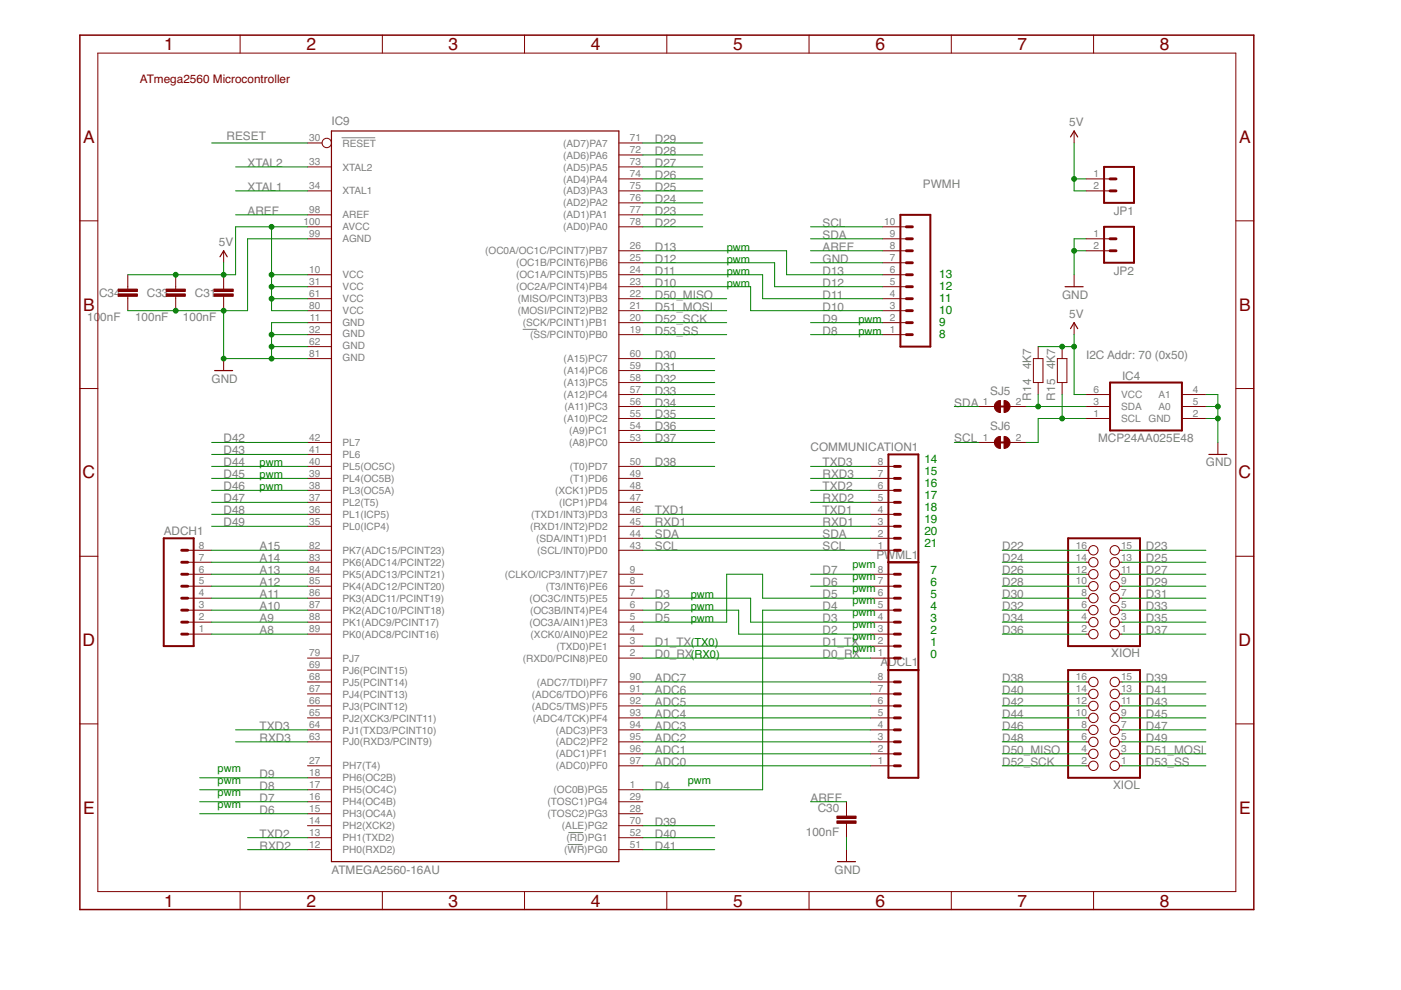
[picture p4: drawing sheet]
<svg xmlns="http://www.w3.org/2000/svg" width="297mm" height="210mm" viewBox="0 0 297 210" stroke-linecap="round" stroke-linejoin="round" font-family="sans-serif">
<defs><g id="words">
<g font-size="3.7" fill="#800000">
<text x="34.8" y="10.7">1</text>
<text x="65" y="10.7">2</text>
<text x="95.1" y="10.7">3</text>
<text x="125.3" y="10.7">4</text>
<text x="155.4" y="10.7">5</text>
<text x="185.6" y="10.7">6</text>
<text x="215.8" y="10.7">7</text>
<text x="245.9" y="10.7">8</text>
<text x="17.6" y="30.3">A</text>
<text x="262.7" y="30.3">A</text>
<text x="17.6" y="65.9">B</text>
<text x="262.7" y="65.9">B</text>
<text x="17.5" y="101.4">C</text>
<text x="262.6" y="101.4">C</text>
<text x="17.5" y="137">D</text>
<text x="262.6" y="137">D</text>
<text x="17.6" y="172.6">E</text>
<text x="262.7" y="172.6">E</text>
<text x="34.8" y="192.2">1</text>
<text x="65" y="192.2">2</text>
<text x="95.1" y="192.2">3</text>
<text x="125.3" y="192.2">4</text>
<text x="155.4" y="192.2">5</text>
<text x="185.6" y="192.2">6</text>
<text x="215.8" y="192.2">7</text>
<text x="245.9" y="192.2">8</text>
</g>
<text font-size="2.5" fill="#800000" x="29.6" y="17.6">ATmega2560 Microcontroller</text>
<g font-size="2.5" fill="#808080">
<text x="48" y="29.7">RESET</text>
<text x="70.3" y="26.5">IC9</text>
<text x="226.7" y="26.8">5V</text>
<text x="52.5" y="35.4">XTAL2</text>
<text x="138.8" y="35.4">D27</text>
<text x="138.8" y="32.9">D28</text>
<text x="138.8" y="30.3">D29</text>
<text x="52.5" y="40.5">XTAL1</text>
<text x="138.8" y="40.5">D25</text>
<text x="138.8" y="37.9">D26</text>
<text x="195.7" y="39.8">PWMH</text>
<text x="52.5" y="45.6">AREF</text>
<text x="138.8" y="45.6">D23</text>
<text x="138.8" y="43">D24</text>
<text x="236.1" y="45.6">JP1</text>
<text x="46.4" y="52.2">5V</text>
<text x="138.8" y="48.1">D22</text>
<text x="138.8" y="53.2">D13</text>
<text x="174.4" y="53.2">AREF</text>
<text x="174.4" y="50.6">SDA</text>
<text x="174.4" y="48.1">SCL</text>
<text x="138.8" y="58.3">D11</text>
<text x="138.8" y="55.7">D12</text>
<text x="174.4" y="55.7">GND</text>
<text x="174.4" y="58.3">D13</text>
<text x="236.1" y="58.3">JP2</text>
<text x="21" y="62.9">C34</text>
<text x="31.2" y="62.9">C33</text>
<text x="41.3" y="62.9">C31</text>
<text x="138.8" y="63.3">D50_MISO</text>
<text x="138.8" y="65.9">D51_MOSI</text>
<text x="138.8" y="60.8">D10</text>
<text x="174.4" y="63.3">D11</text>
<text x="174.4" y="65.9">D10</text>
<text x="174.4" y="60.8">D12</text>
<text x="225.2" y="63.3">GND</text>
<text x="18.5" y="68">10</text>
<text x="21.3" y="68">0nF</text>
<text x="28.6" y="68">100nF</text>
<text x="38.8" y="68">100nF</text>
<text x="138.8" y="68.4">D52_SCK</text>
<text x="138.8" y="70.9">D53_SS</text>
<text x="174.4" y="70.9">D8</text>
<text x="174.4" y="68.4">D9</text>
<text x="226.7" y="67.4">5V</text>
<text x="138.8" y="76">D30</text>
<text x="230.3" y="76">I2C Addr: 70 (0x50)</text>
<text x="44.9" y="81.1">GND</text>
<text x="138.8" y="83.6">D33</text>
<text x="138.8" y="81.1">D32</text>
<text x="138.8" y="78.6">D31</text>
<text x="210" y="83.6">SJ5</text>
<text x="218.6" y="78.3" transform="rotate(-90 218.6 78.3)">4K7</text>
<text x="223.7" y="78.3" transform="rotate(-90 223.7 78.3)">4K7</text>
<text x="237.9" y="80.6">IC4</text>
<text x="138.8" y="88.7">D35</text>
<text x="138.8" y="86.2">D34</text>
<text x="202.3" y="86.2">SDA</text>
<text x="218.6" y="84.9" transform="rotate(-90 218.6 84.9)">R14</text>
<text x="223.7" y="84.9" transform="rotate(-90 223.7 84.9)">R15</text>
<text x="47.4" y="93.8">D42</text>
<text x="138.8" y="93.8">D37</text>
<text x="138.8" y="91.3">D36</text>
<text x="171.9" y="95.6">COMMUNICATION1</text>
<text x="202.3" y="93.8">SCL</text>
<text x="210" y="91.3">SJ6</text>
<text x="232.8" y="93.8">MCP24AA025E48</text>
<text x="47.4" y="101.4">D45</text>
<text x="47.4" y="98.9">D44</text>
<text x="47.4" y="96.3">D43</text>
<text x="138.8" y="98.9">D38</text>
<text x="174.4" y="101.4">RXD3</text>
<text x="174.4" y="98.9">TXD3</text>
<text x="255.7" y="98.9">GND</text>
<text x="47.4" y="106.5">D47</text>
<text x="47.4" y="104">D46</text>
<text x="174.4" y="106.5">RXD2</text>
<text x="174.4" y="104">TXD2</text>
<text x="34.7" y="113.4">ADCH1</text>
<text x="47.4" y="111.6">D49</text>
<text x="47.4" y="109">D48</text>
<text x="138.8" y="111.6">RXD1</text>
<text x="138.8" y="109">TXD1</text>
<text x="174.4" y="111.6">RXD1</text>
<text x="174.4" y="109">TXD1</text>
<text x="55" y="119.2">A14</text>
<text x="55" y="116.7">A15</text>
<text x="138.8" y="114.1">SDA</text>
<text x="138.8" y="116.7">SCL</text>
<text x="174.4" y="114.1">SDA</text>
<text x="174.4" y="116.7">SCL</text>
<text x="185.8" y="118.4">PWML1</text>
<text x="212.5" y="116.7">D22</text>
<text x="212.5" y="119.2">D24</text>
<text x="243" y="116.7">D23</text>
<text x="243" y="119.2">D25</text>
<text x="55" y="124.3">A12</text>
<text x="55" y="121.7">A13</text>
<text x="174.4" y="121.7">D7</text>
<text x="174.4" y="124.3">D6</text>
<text x="212.5" y="121.7">D26</text>
<text x="212.5" y="124.3">D28</text>
<text x="243" y="121.7">D27</text>
<text x="243" y="124.3">D29</text>
<text x="55" y="131.9">A9</text>
<text x="55" y="129.4">A10</text>
<text x="55" y="126.8">A11</text>
<text x="138.8" y="131.9">D5</text>
<text x="138.8" y="126.8">D3</text>
<text x="138.8" y="129.4">D2</text>
<text x="174.4" y="126.8">D5</text>
<text x="174.4" y="129.4">D4</text>
<text x="174.4" y="131.9">D3</text>
<text x="212.5" y="131.9">D34</text>
<text x="212.5" y="129.4">D32</text>
<text x="212.5" y="126.8">D30</text>
<text x="243" y="131.9">D35</text>
<text x="243" y="129.4">D33</text>
<text x="243" y="126.8">D31</text>
<text x="55" y="134.4">A8</text>
<text x="138.8" y="137">D1_TX(TX0)</text>
<text x="174.4" y="134.4">D2</text>
<text x="174.4" y="137">D1_TX</text>
<text x="212.5" y="134.4">D36</text>
<text x="243" y="134.4">D37</text>
<text x="138.8" y="139.5">D0_RX(RX0)</text>
<text x="174.4" y="139.5">D0_RX</text>
<text x="186.7" y="141.3">ADCL1</text>
<text x="235.6" y="139.4">XIOH</text>
<text x="138.8" y="149.7">ADC5</text>
<text x="138.8" y="147.1">ADC6</text>
<text x="138.8" y="144.6">ADC7</text>
<text x="212.5" y="147.1">D40</text>
<text x="212.5" y="144.6">D38</text>
<text x="212.5" y="149.7">D42</text>
<text x="243" y="147.1">D41</text>
<text x="243" y="144.6">D39</text>
<text x="243" y="149.7">D43</text>
<text x="55" y="154.8">TXD3</text>
<text x="138.8" y="154.8">ADC3</text>
<text x="138.8" y="152.2">ADC4</text>
<text x="212.5" y="154.8">D46</text>
<text x="212.5" y="152.2">D44</text>
<text x="243" y="154.8">D47</text>
<text x="243" y="152.2">D45</text>
<text x="55" y="157.3">RXD3</text>
<text x="138.8" y="157.3">ADC2</text>
<text x="138.8" y="159.8">ADC1</text>
<text x="212.5" y="159.8">D50_MISO</text>
<text x="212.5" y="157.3">D48</text>
<text x="243" y="159.8">D51_MOSI</text>
<text x="243" y="157.3">D49</text>
<text x="55" y="167.5">D8</text>
<text x="55" y="164.9">D9</text>
<text x="138.8" y="167.5">D4</text>
<text x="138.8" y="162.4">ADC0</text>
<text x="212.5" y="162.4">D52_SCK</text>
<text x="236" y="167.3">XIOL</text>
<text x="243" y="162.4">D53_SS</text>
<text x="55" y="170">D7</text>
<text x="55" y="172.5">D6</text>
<text x="171.9" y="170">AREF</text>
<text x="173.4" y="172.2">C30</text>
<text x="55" y="177.6">TXD2</text>
<text x="138.8" y="177.6">D40</text>
<text x="138.8" y="175.1">D39</text>
<text x="170.9" y="177.2">100nF</text>
<text x="55" y="180.2">RXD2</text>
<text x="70.3" y="185.2">ATMEGA2560-16AU</text>
<text x="138.8" y="180.2">D41</text>
<text x="176.9" y="185.2">GND</text>
</g>
<g font-size="2.5" fill="#008000">
<text x="199.2" y="58.9">13</text>
<text x="199.2" y="64">11</text>
<text x="199.2" y="61.4">12</text>
<text x="199.2" y="71.6">8</text>
<text x="199.2" y="69">9</text>
<text x="199.2" y="66.5">10</text>
<text x="196" y="100.8">15</text>
<text x="196" y="98.3">14</text>
<text x="196" y="103.3">16</text>
<text x="196" y="105.9">17</text>
<text x="196" y="108.4">18</text>
<text x="196" y="110.9">19</text>
<text x="196" y="113.5">20</text>
<text x="196" y="116">21</text>
<text x="197.3" y="124.3">6</text>
<text x="197.3" y="121.7">7</text>
<text x="197.3" y="131.9">3</text>
<text x="197.3" y="129.4">4</text>
<text x="197.3" y="126.8">5</text>
<text x="197.3" y="137">1</text>
<text x="197.3" y="134.4">2</text>
<text x="197.3" y="139.5">0</text>
</g>
<g font-size="2.3" fill="#008000">
<text x="154.1" y="53.2">pwm</text>
<text x="154.1" y="55.7">pwm</text>
<text x="154.1" y="58.3">pwm</text>
<text x="154.1" y="60.8">pwm</text>
<text x="182" y="68.4">pwm</text>
<text x="182" y="70.9">pwm</text>
<text x="55" y="98.9">pwm</text>
<text x="55" y="101.4">pwm</text>
<text x="55" y="104">pwm</text>
<text x="180.7" y="120.5">pwm</text>
<text x="180.7" y="123">pwm</text>
<text x="180.7" y="125.6">pwm</text>
<text x="146.5" y="126.8">pwm</text>
<text x="146.5" y="129.4">pwm</text>
<text x="146.5" y="131.9">pwm</text>
<text x="180.7" y="128.1">pwm</text>
<text x="180.7" y="130.6">pwm</text>
<text x="180.7" y="133.2">pwm</text>
<text x="180.7" y="135.7">pwm</text>
<text x="180.7" y="138.3">pwm</text>
<text x="46.1" y="163.6">pwm</text>
<text x="46.1" y="166.2">pwm</text>
<text x="145.8" y="166.2">pwm</text>
<text x="46.1" y="168.7">pwm</text>
<text x="46.1" y="171.3">pwm</text>
</g>
<g font-size="2.1" fill="#808080">
<text x="65.6" y="30">30</text>
<text x="133.6" y="30">71</text>
<text x="65.6" y="35">33</text>
<text x="72.6" y="31.1">RESET</text>
<text x="119.4" y="33.6">(AD6)PA6</text>
<text x="119.4" y="31.1">(AD7)PA7</text>
<text x="133.6" y="35">73</text>
<text x="133.6" y="32.5">72</text>
<text x="65.6" y="40.1">34</text>
<text x="72.6" y="41.2">XTAL1</text>
<text x="72.6" y="36.2">XTAL2</text>
<text x="119.4" y="41.2">(AD3)PA3</text>
<text x="119.4" y="38.7">(AD4)PA4</text>
<text x="119.4" y="36.2">(AD5)PA5</text>
<text x="133.6" y="40.1">75</text>
<text x="133.6" y="37.6">74</text>
<text x="231.8" y="37.6">1</text>
<text x="231.8" y="40.1">2</text>
<text x="64.4" y="47.7">100</text>
<text x="65.6" y="45.2">98</text>
<text x="72.6" y="46.3">AREF</text>
<text x="119.4" y="46.3">(AD1)PA1</text>
<text x="119.4" y="43.8">(AD2)PA2</text>
<text x="133.6" y="47.7">78</text>
<text x="133.6" y="45.2">77</text>
<text x="133.6" y="42.7">76</text>
<text x="187.5" y="47.7">10</text>
<text x="65.6" y="50.3">99</text>
<text x="72.6" y="51.4">AGND</text>
<text x="72.6" y="48.9">AVCC</text>
<text x="102.9" y="53.9">(OC0A/OC1C/PCINT7)PB7</text>
<text x="119.4" y="48.9">(AD0)PA0</text>
<text x="133.6" y="52.8">26</text>
<text x="188.7" y="52.8">8</text>
<text x="188.7" y="50.3">9</text>
<text x="231.8" y="50.3">1</text>
<text x="231.8" y="52.8">2</text>
<text x="65.6" y="57.9">10</text>
<text x="72.6" y="59">VCC</text>
<text x="109.4" y="59">(OC1A/PCINT5)PB5</text>
<text x="109.4" y="56.5">(OC1B/PCINT6)PB6</text>
<text x="133.6" y="57.9">24</text>
<text x="133.6" y="55.4">25</text>
<text x="188.7" y="57.9">6</text>
<text x="188.7" y="55.4">7</text>
<text x="65.6" y="60.4">31</text>
<text x="65.6" y="63">61</text>
<text x="65.6" y="65.5">80</text>
<text x="72.6" y="64.1">VCC</text>
<text x="72.6" y="61.6">VCC</text>
<text x="109.4" y="61.6">(OC2A/PCINT4)PB4</text>
<text x="109.8" y="64.1">(MISO/PCINT3)PB3</text>
<text x="133.6" y="63">22</text>
<text x="133.6" y="65.5">21</text>
<text x="133.6" y="60.4">23</text>
<text x="188.7" y="65.5">3</text>
<text x="188.7" y="63">4</text>
<text x="188.7" y="60.4">5</text>
<text x="65.6" y="70.6">32</text>
<text x="65.7" y="68.1">11</text>
<text x="72.6" y="69.2">GND</text>
<text x="72.6" y="71.4">GND</text>
<text x="72.6" y="66.7">VCC</text>
<text x="109.8" y="66.6">(MOSI/PCINT2)PB2</text>
<text x="110.8" y="69.2">(SCK/PCINT1)PB1</text>
<text x="112.4" y="71.7">(SS/PCINT0)PB0</text>
<text x="133.6" y="68.1">20</text>
<text x="133.6" y="70.6">19</text>
<text x="188.7" y="70.6">1</text>
<text x="188.7" y="68.1">2</text>
<text x="65.6" y="73.1">62</text>
<text x="65.6" y="75.7">81</text>
<text x="72.6" y="74">GND</text>
<text x="72.6" y="76.5">GND</text>
<text x="119.5" y="76.8">(A15)PC7</text>
<text x="133.6" y="75.7">60</text>
<text x="119.5" y="81.9">(A13)PC5</text>
<text x="119.5" y="79.3">(A14)PC6</text>
<text x="133.6" y="83.3">57</text>
<text x="133.6" y="80.8">58</text>
<text x="133.6" y="78.2">59</text>
<text x="231.8" y="83.3">6</text>
<text x="252.9" y="83.3">4</text>
<text x="119.5" y="89.5">(A10)PC2</text>
<text x="119.5" y="84.4">(A12)PC4</text>
<text x="119.7" y="86.9">(A11)PC3</text>
<text x="133.6" y="88.4">55</text>
<text x="133.6" y="85.8">56</text>
<text x="208.4" y="85.8">1</text>
<text x="215.4" y="85.8">2</text>
<text x="231.8" y="88.4">1</text>
<text x="231.8" y="85.8">3</text>
<text x="237.7" y="84.4">VCC</text>
<text x="237.7" y="89.5">SCL</text>
<text x="237.7" y="86.9">SDA</text>
<text x="243.5" y="89.5">GND</text>
<text x="245.6" y="86.9">A0</text>
<text x="245.6" y="84.4">A1</text>
<text x="252.9" y="88.4">2</text>
<text x="252.9" y="85.8">5</text>
<text x="65.6" y="96">41</text>
<text x="65.6" y="93.5">42</text>
<text x="72.6" y="94.6">PL7</text>
<text x="120.7" y="94.6">(A8)PC0</text>
<text x="120.7" y="92">(A9)PC1</text>
<text x="133.6" y="93.5">53</text>
<text x="133.6" y="90.9">54</text>
<text x="208.4" y="93.5">1</text>
<text x="215.4" y="93.5">2</text>
<text x="65.6" y="101.1">39</text>
<text x="65.6" y="98.5">40</text>
<text x="72.6" y="99.6">PL5(OC5C)</text>
<text x="72.6" y="97.1">PL6</text>
<text x="120.8" y="99.6">(T0)PD7</text>
<text x="133.6" y="98.5">50</text>
<text x="133.6" y="101.1">49</text>
<text x="186.1" y="101.1">7</text>
<text x="186.1" y="98.5">8</text>
<text x="65.6" y="106.1">37</text>
<text x="65.6" y="103.6">38</text>
<text x="72.6" y="107.3">PL2(T5)</text>
<text x="72.6" y="104.7">PL3(OC5A)</text>
<text x="72.6" y="102.2">PL4(OC5B)</text>
<text x="117.7" y="104.7">(XCK1)PD5</text>
<text x="118.6" y="107.3">(ICP1)PD4</text>
<text x="120.8" y="102.2">(T1)PD6</text>
<text x="133.6" y="106.1">47</text>
<text x="133.6" y="103.6">48</text>
<text x="186.1" y="106.1">5</text>
<text x="186.1" y="103.6">6</text>
<text x="65.6" y="111.2">35</text>
<text x="65.6" y="108.7">36</text>
<text x="72.6" y="112.3">PL0(ICP4)</text>
<text x="72.6" y="109.8">PL1(ICP5)</text>
<text x="112.4" y="112.3">(RXD1/INT2)PD2</text>
<text x="112.6" y="109.8">(TXD1/INT3)PD3</text>
<text x="133.6" y="111.2">45</text>
<text x="133.6" y="113.8">44</text>
<text x="133.6" y="108.7">46</text>
<text x="186.1" y="113.8">2</text>
<text x="186.1" y="111.2">3</text>
<text x="186.1" y="108.7">4</text>
<text x="42.1" y="118.8">7</text>
<text x="42.1" y="116.3">8</text>
<text x="65.6" y="118.8">83</text>
<text x="65.6" y="116.3">82</text>
<text x="72.6" y="120">PK6(ADC14/PCINT22)</text>
<text x="72.6" y="117.4">PK7(ADC15/PCINT23)</text>
<text x="113.7" y="114.9">(SDA/INT1)PD1</text>
<text x="113.9" y="117.4">(SCL/INT0)PD0</text>
<text x="133.6" y="116.3">43</text>
<text x="186.1" y="116.3">1</text>
<text x="228.1" y="118.8">14</text>
<text x="228.1" y="116.3">16</text>
<text x="237.7" y="118.8">13</text>
<text x="237.7" y="116.3">15</text>
<text x="42.1" y="123.9">5</text>
<text x="42.1" y="121.4">6</text>
<text x="65.6" y="123.9">85</text>
<text x="65.6" y="121.4">84</text>
<text x="72.6" y="125">PK4(ADC12/PCINT20)</text>
<text x="72.6" y="122.5">PK5(ADC13/PCINT21)</text>
<text x="107" y="122.5">(CLKO/ICP3/INT7)PE7</text>
<text x="115.7" y="125">(T3/INT6)PE6</text>
<text x="133.6" y="121.4">9</text>
<text x="133.6" y="123.9">8</text>
<text x="186.1" y="123.9">7</text>
<text x="186.1" y="121.4">8</text>
<text x="228.1" y="123.9">10</text>
<text x="228.1" y="121.4">12</text>
<text x="237.7" y="123.9">9</text>
<text x="237.7" y="121.4">11</text>
<text x="42.1" y="131.5">2</text>
<text x="42.1" y="129">3</text>
<text x="42.1" y="126.5">4</text>
<text x="65.6" y="131.5">88</text>
<text x="65.6" y="129">87</text>
<text x="65.6" y="126.5">86</text>
<text x="72.6" y="130.1">PK2(ADC10/PCINT18)</text>
<text x="72.6" y="127.6">PK3(ADC11/PCINT19)</text>
<text x="112.2" y="127.6">(OC3C/INT5)PE5</text>
<text x="112.4" y="130.1">(OC3B/INT4)PE4</text>
<text x="133.6" y="131.5">5</text>
<text x="133.6" y="129">6</text>
<text x="133.6" y="126.5">7</text>
<text x="186.1" y="131.5">4</text>
<text x="186.1" y="129">5</text>
<text x="186.1" y="126.5">6</text>
<text x="229.3" y="131.5">4</text>
<text x="229.3" y="129">6</text>
<text x="229.3" y="126.5">8</text>
<text x="237.7" y="131.5">3</text>
<text x="237.7" y="129">5</text>
<text x="237.7" y="126.5">7</text>
<text x="42.1" y="134.1">1</text>
<text x="65.6" y="134.1">89</text>
<text x="72.6" y="135.2">PK0(ADC8/PCINT16)</text>
<text x="72.6" y="132.7">PK1(ADC9/PCINT17)</text>
<text x="112.2" y="132.7">(OC3A/AIN1)PE3</text>
<text x="112.5" y="135.2">(XCK0/AIN0)PE2</text>
<text x="118" y="137.7">(TXD0)PE1</text>
<text x="133.6" y="136.6">3</text>
<text x="133.6" y="134.1">4</text>
<text x="186.1" y="136.6">2</text>
<text x="186.1" y="134.1">3</text>
<text x="229.3" y="134.1">2</text>
<text x="237.7" y="134.1">1</text>
<text x="65.6" y="141.7">69</text>
<text x="65.6" y="139.2">79</text>
<text x="72.6" y="142.8">PJ6(PCINT15)</text>
<text x="72.6" y="140.3">PJ7</text>
<text x="110.8" y="140.3">(RXD0/PCIN8)PE0</text>
<text x="133.6" y="139.2">2</text>
<text x="186.1" y="139.2">1</text>
<text x="65.6" y="149.3">66</text>
<text x="65.6" y="146.8">67</text>
<text x="65.6" y="144.2">68</text>
<text x="72.6" y="147.9">PJ4(PCINT13)</text>
<text x="72.6" y="145.4">PJ5(PCINT14)</text>
<text x="112.7" y="147.9">(ADC6/TDO)PF6</text>
<text x="113.8" y="145.4">(ADC7/TDI)PF7</text>
<text x="133.6" y="149.3">92</text>
<text x="133.6" y="146.8">91</text>
<text x="133.6" y="144.2">90</text>
<text x="186.1" y="149.3">6</text>
<text x="186.1" y="146.8">7</text>
<text x="186.1" y="144.2">8</text>
<text x="228.1" y="149.3">12</text>
<text x="228.1" y="146.8">14</text>
<text x="228.1" y="144.2">16</text>
<text x="237.7" y="149.3">11</text>
<text x="237.7" y="146.8">13</text>
<text x="237.7" y="144.2">15</text>
<text x="65.6" y="154.4">64</text>
<text x="65.6" y="151.9">65</text>
<text x="72.6" y="155.5">PJ1(TXD3/PCINT10)</text>
<text x="72.6" y="153">PJ2(XCK3/PCINT11)</text>
<text x="72.6" y="150.4">PJ3(PCINT12)</text>
<text x="112.7" y="150.4">(ADC5/TMS)PF5</text>
<text x="113" y="153">(ADC4/TCK)PF4</text>
<text x="117.8" y="155.5">(ADC3)PF3</text>
<text x="133.6" y="154.4">94</text>
<text x="133.6" y="151.9">93</text>
<text x="186.1" y="154.4">4</text>
<text x="186.1" y="151.9">5</text>
<text x="228.1" y="151.9">10</text>
<text x="229.3" y="154.4">8</text>
<text x="237.7" y="154.4">7</text>
<text x="237.7" y="151.9">9</text>
<text x="65.6" y="156.9">63</text>
<text x="72.6" y="158.1">PJ0(RXD3/PCINT9)</text>
<text x="117.8" y="160.6">(ADC1)PF1</text>
<text x="117.8" y="158.1">(ADC2)PF2</text>
<text x="133.6" y="159.5">96</text>
<text x="133.6" y="156.9">95</text>
<text x="186.1" y="159.5">2</text>
<text x="186.1" y="156.9">3</text>
<text x="229.3" y="159.5">4</text>
<text x="229.3" y="156.9">6</text>
<text x="237.7" y="159.5">3</text>
<text x="237.7" y="156.9">5</text>
<text x="65.6" y="167.1">17</text>
<text x="65.6" y="164.6">18</text>
<text x="65.6" y="162">27</text>
<text x="72.6" y="165.7">PH6(OC2B)</text>
<text x="72.6" y="163.1">PH7(T4)</text>
<text x="117.8" y="163.1">(ADC0)PF0</text>
<text x="133.6" y="162">97</text>
<text x="133.6" y="167.1">1</text>
<text x="186.1" y="162">1</text>
<text x="229.3" y="162">2</text>
<text x="237.7" y="162">1</text>
<text x="65.6" y="172.2">15</text>
<text x="65.6" y="169.6">16</text>
<text x="72.6" y="173.3">PH3(OC4A)</text>
<text x="72.6" y="170.8">PH4(OC4B)</text>
<text x="72.6" y="168.2">PH5(OC4C)</text>
<text x="116.1" y="170.8">(TOSC1)PG4</text>
<text x="116.1" y="173.3">(TOSC2)PG3</text>
<text x="117.4" y="168.2">(OC0B)PG5</text>
<text x="133.6" y="169.6">29</text>
<text x="133.6" y="172.2">28</text>
<text x="65.6" y="179.8">12</text>
<text x="65.6" y="177.3">13</text>
<text x="65.6" y="174.7">14</text>
<text x="72.6" y="178.4">PH1(TXD2)</text>
<text x="72.6" y="175.8">PH2(XCK2)</text>
<text x="119.1" y="175.8">(ALE)PG2</text>
<text x="120.1" y="178.4">(RD)PG1</text>
<text x="133.6" y="174.7">70</text>
<text x="133.6" y="177.3">52</text>
<text x="133.6" y="179.8">51</text>
<text x="72.6" y="180.9">PH0(RXD2)</text>
<text x="119.6" y="180.9">(WR)PG0</text>
</g>
</g></defs>
<path d="M72.5 29.2h7M110.9 69.8h2.8M120.4 179h3M120.6 176.5h3" fill="none" stroke="#808080" stroke-width=".21"/>
<path d="M16.9 7.5h248.9v185.3h-248.9z" fill="none" stroke="#800000" stroke-width=".32"/>
<g fill="none" stroke="#800000" stroke-width=".21">
<path d="M20.7 11.3h241.3v177.7h-241.3zM50.9 7.5v3.8M81.1 7.5v3.8M111.2 7.5v3.8M141.4 7.5v3.8M171.5 7.5v3.8M201.7 7.5v3.8M231.9 7.5v3.8M65.2 35.4h5.1M65.2 30.3h3.1M131.2 37.9h5.1M131.2 35.4h5.1"/>
<path d="M131.2 32.9h5.1M131.2 30.3h5.1M227.7 27.8v2.5M230.3 37.9h5.1M16.9 46.8h3.8M27.1 58.3v3M37.3 58.3v3M47.4 53.2v2.5M47.4 58.3v3M65.2 58.3h5.1M65.2 50.6h5.1M65.2 48.1h5.1"/>
<path d="M65.2 45.6h5.1M65.2 40.5h5.1M131.2 58.3h5.1M131.2 55.7h5.1M131.2 53.2h5.1M131.2 48.1h5.1M131.2 45.6h5.1M131.2 43h5.1M131.2 40.5h5.1M187.1 58.3h5.1M187.1 55.7h5.1M187.1 53.2h5.1"/>
<path d="M187.1 50.6h5.1M187.1 48.1h5.1M227.7 58.3v2.5M230.3 53.2h5.1M230.3 50.6h5.1M230.3 40.5h5.1M262 46.8h3.8M27.1 62.8v3.1M37.3 62.8v3.1M47.4 62.8v3.1M47.4 76v2.6M65.2 71h5.1"/>
<path d="M65.2 68.4h5.1M65.2 65.9h5.1M65.2 63.3h5.1M65.2 60.8h5.1M65.2 76h5.1M65.2 73.5h5.1M131.2 71h5.1M131.2 68.4h5.1M131.2 65.9h5.1M131.2 63.3h5.1M131.2 60.8h5.1M131.2 78.6h5.1"/>
<path d="M131.2 76h5.1M187.1 71h5.1M187.1 68.4h5.1M187.1 65.9h5.1M187.1 63.3h5.1M187.1 60.8h5.1M219.1 76h2v5.1h-2zM220.1 73.5v2.5M224.2 76h2v5.1h-2zM225.2 73.5v2.5M227.7 68.4v2.6M16.9 82.4h3.8"/>
<path d="M65.2 93.8h5.1M65.2 98.9h5.1M65.2 96.4h5.1M131.2 93.8h5.1M131.2 91.3h5.1M131.2 88.7h5.1M131.2 86.2h5.1M131.2 83.7h5.1M131.2 81.1h5.1M131.2 98.9h5.1M184.6 98.9h5M207.4 93.8h3.4"/>
<path d="M207.4 86.2h3.4M214.1 93.8h3.5M214.1 86.2h3.5M220.1 81.1v2.6M225.2 81.1v2.6M230.3 88.7h5.1M230.3 86.2h5.1M230.3 83.7h5.1M250.6 88.7h5.1M250.6 86.2h5.1M250.6 83.7h5.1M258.2 93.8v2.6"/>
<path d="M262 82.4h3.8M16.9 117.9h3.8M39.8 116.7h5.1M39.8 119.2h5.1M65.2 106.5h5.1M65.2 111.6h5.1M65.2 116.7h5.1M65.2 101.4h5.1M65.2 109.1h5.1M65.2 104h5.1M65.2 119.2h5.1M131.2 106.5h5.1"/>
<path d="M131.2 111.6h5.1M131.2 116.7h5.1M131.2 114.1h5.1M131.2 101.4h5.1M131.2 109.1h5.1M131.2 104h5.1M184.6 106.5h5M184.6 111.6h5M184.6 116.7h5M184.6 114.1h5M184.6 101.4h5M184.6 109.1h5"/>
<path d="M184.6 104h5M230.3 116.7h.5M230.3 119.2h.5M237.3 116.7h.6M237.3 119.2h.6M262 117.9h3.8M39.8 121.8h5.1M39.8 131.9h5.1M39.8 129.4h5.1M39.8 126.8h5.1M39.8 124.3h5.1M39.8 134.5h5.1"/>
<path d="M65.2 121.8h5.1M65.2 131.9h5.1M65.2 129.4h5.1M65.2 126.8h5.1M65.2 139.5h5.1M65.2 124.3h5.1M65.2 134.5h5.1M131.2 121.8h5.1M131.2 131.9h5.1M131.2 129.4h5.1M131.2 126.8h5.1M131.2 139.5h5.1"/>
<path d="M131.2 124.3h5.1M131.2 137h5.1M131.2 134.5h5.1M184.6 121.8h5M184.6 131.9h5M184.6 129.4h5M184.6 126.8h5M184.6 139.5h5M184.6 124.3h5M184.6 137h5M184.6 134.5h5M230.3 121.8h.5"/>
<path d="M230.3 131.9h.5M230.3 129.4h.5M230.3 126.8h.5M230.3 124.3h.5M230.3 134.5h.5M237.3 121.8h.6M237.3 131.9h.6M237.3 129.4h.6M237.3 126.8h.6M237.3 124.3h.6M237.3 134.5h.6M16.9 153.5h3.8"/>
<path d="M65.2 157.3h5.1M65.2 154.7h5.1M65.2 152.2h5.1M65.2 149.7h5.1M65.2 147.1h5.1M65.2 144.6h5.1M65.2 142.1h5.1M131.2 159.8h5.1M131.2 157.3h5.1M131.2 154.7h5.1M131.2 152.2h5.1M131.2 149.7h5.1"/>
<path d="M131.2 147.1h5.1M131.2 144.6h5.1M184.6 159.8h5M184.6 157.3h5M184.6 154.7h5M184.6 152.2h5M184.6 149.7h5M184.6 147.1h5M184.6 144.6h5M230.3 159.8h.5M230.3 157.3h.5M230.3 154.7h.5"/>
<path d="M230.3 152.2h.5M230.3 149.7h.5M230.3 147.1h.5M230.3 144.6h.5M237.3 159.8h.6M237.3 157.3h.6M237.3 154.7h.6M237.3 152.2h.6M237.3 149.7h.6M237.3 147.1h.6M237.3 144.6h.6M262 153.5h3.8"/>
<path d="M65.2 162.4h5.1M65.2 175.1h5.1M65.2 167.4h5.1M65.2 177.6h5.1M65.2 170h5.1M65.2 172.5h5.1M65.2 164.9h5.1M131.2 162.4h5.1M131.2 175.1h5.1M131.2 167.4h5.1M131.2 177.6h5.1M131.2 170h5.1"/>
<path d="M131.2 172.5h5.1M179.5 170v3M179.5 174.6v3M184.6 162.4h5M230.3 162.4h.5M237.3 162.4h.6M50.9 189v3.8M65.2 180.1h5.1M81.1 189v3.8M111.2 189v3.8M131.2 180.1h5.1M141.4 189v3.8"/>
<path d="M171.5 189v3.8M179.5 180.1v2.6M201.7 189v3.8M231.9 189v3.8"/>
<circle cx="69.3" cy="30.3" r=".99"/>
<circle cx="231.8" cy="119.2" r=".99"/>
<circle cx="231.8" cy="116.7" r=".99"/>
<circle cx="236.3" cy="119.2" r=".99"/>
<circle cx="236.3" cy="116.7" r=".99"/>
<circle cx="231.8" cy="126.8" r=".99"/>
<circle cx="231.8" cy="124.3" r=".99"/>
<circle cx="231.8" cy="121.8" r=".99"/>
<circle cx="231.8" cy="134.5" r=".99"/>
<circle cx="231.8" cy="131.9" r=".99"/>
<circle cx="231.8" cy="129.4" r=".99"/>
<circle cx="236.3" cy="124.3" r=".99"/>
<circle cx="236.3" cy="121.8" r=".99"/>
<circle cx="236.3" cy="134.5" r=".99"/>
<circle cx="236.3" cy="131.9" r=".99"/>
<circle cx="236.3" cy="129.4" r=".99"/>
<circle cx="236.3" cy="126.8" r=".99"/>
<circle cx="231.8" cy="159.8" r=".99"/>
<circle cx="231.8" cy="157.3" r=".99"/>
<circle cx="231.8" cy="154.7" r=".99"/>
<circle cx="231.8" cy="144.6" r=".99"/>
<circle cx="231.8" cy="152.2" r=".99"/>
<circle cx="231.8" cy="149.7" r=".99"/>
<circle cx="231.8" cy="147.1" r=".99"/>
<circle cx="236.3" cy="159.8" r=".99"/>
<circle cx="236.3" cy="152.2" r=".99"/>
<circle cx="236.3" cy="154.7" r=".99"/>
<circle cx="236.3" cy="149.7" r=".99"/>
<circle cx="236.3" cy="147.1" r=".99"/>
<circle cx="236.3" cy="144.6" r=".99"/>
<circle cx="236.3" cy="157.3" r=".99"/>
<circle cx="231.8" cy="162.4" r=".99"/>
<circle cx="236.3" cy="162.4" r=".99"/>
</g>
<path d="M70.3 27.8h60.9v154.9h-60.9zM227 29l.7-1.2 .8 1.2M46.7 54.4l.7-1.2 .8 1.2M45.5 78.6h3.8M225.8 60.8h3.8M227 69.7l.7-1.3 .8 1.3M256.3 96.4h3.8M177.6 182.7h3.8" fill="none" stroke="#800000" stroke-width=".25"/>
<path d="M234.1 35.4h6.3v7.6h-6.3zM190.9 45.6h6.4v27.9h-6.4zM234.1 48.1h6.3v7.6h-6.3zM188.4 96.4h6.3v68.5h-6.3zM211.2 86.2h2.6M211.2 93.8h2.6M235.4 81.1h15.2v10.2h-15.2zM34.7 114.1h6.4v22.9h-6.4zM188.4 119.2h6.3M226.5 114.1h15.2v22.9h-15.2zM188.4 142.1h6.3M226.5 142.1h15.2v22.8h-15.2z" fill="none" stroke="#800000" stroke-width=".42"/>
<g fill="none" stroke="#800000" stroke-width=".61">
<path d="M235.4 37.9h1.2M192.2 58.3h1.2M192.2 55.7h1.2M192.2 53.2h1.2M192.2 50.6h1.2M192.2 48.1h1.2M235.4 53.2h1.2M235.4 50.6h1.2M235.4 40.5h1.2M192.2 65.9h1.2M192.2 68.4h1.2M192.2 71h1.2"/>
<path d="M192.2 60.8h1.2M192.2 63.3h1.2M189.6 98.9h1.3M38.5 116.7h1.3M38.5 119.2h1.3M189.6 111.6h1.3M189.6 114.1h1.3M189.6 116.7h1.3M189.6 106.5h1.3M189.6 109.1h1.3M189.6 104h1.3M189.6 101.4h1.3"/>
<path d="M38.5 134.5h1.3M38.5 129.4h1.3M38.5 131.9h1.3M38.5 126.8h1.3M38.5 124.3h1.3M38.5 121.8h1.3M189.6 134.5h1.3M189.6 137h1.3M189.6 139.5h1.3M189.6 129.4h1.3M189.6 131.9h1.3M189.6 126.8h1.3"/>
<path d="M189.6 124.3h1.3M189.6 121.8h1.3M189.6 157.3h1.3M189.6 159.8h1.3M189.6 152.2h1.3M189.6 154.7h1.3M189.6 149.7h1.3M189.6 147.1h1.3M189.6 144.6h1.3M189.6 162.4h1.3"/>
</g>
<g fill="#800000" stroke="#800000" stroke-width=".21">
<path d="M177.4 174.1h4.1v.5h-4.1z"/>
<path d="M177.4 173h4.1v.5h-4.1z"/>
<path d="M45.4 62.3h4v.5h-4z"/>
<path d="M45.4 61.3h4v.5h-4z"/>
<path d="M35.2 62.3h4.1v.5h-4.1z"/>
<path d="M35.2 61.3h4.1v.5h-4.1z"/>
<path d="M25.1 62.3h4v.5h-4z"/>
<path d="M25.1 61.3h4v.5h-4z"/>
</g>
<g fill="#800000" stroke="#800000" stroke-width=".21">
<path d="M212.9 84.9a1.27 1.27 0 0 1 1.2 1.3 1.27 1.27 0 0 1-1.2 1.3z" fill-rule="evenodd"/>
<path d="M211.2 85.3l.4-.3 .5-.1v2.6a1.26 1.26 0 0 1-1.2-.8 1.26 1.26 0 0 1 .3-1.4z" fill-rule="evenodd"/>
<path d="M212.9 92.5a1.27 1.27 0 0 1 1.2 1.3 1.27 1.27 0 0 1-1.2 1.3z" fill-rule="evenodd"/>
<path d="M211.2 93l.4-.4 .5-.1v2.6a1.26 1.26 0 0 1-1.2-.8 1.26 1.26 0 0 1 .3-1.3z" fill-rule="evenodd"/>
</g>
<g fill="none" stroke="#008000" stroke-width=".21">
<path d="M44.9 30.3h20.3M50 35.4h15.2M136.3 30.3h12.7M136.3 37.9h12.7M136.3 35.4h12.7M136.3 32.9h12.7M227.7 30.3v10.2h2.6M227.7 37.9h2.6M47.4 55.7v2.6M50 45.6h15.2M50 40.5h15.2M57.6 48.1v17.8h7.6"/>
<path d="M57.6 58.3h7.6M65.2 50.6h-12.7v15.3h-25.4M65.2 48.1h-15.2v10.2h-22.9M136.3 55.7h27.9v5.1h22.9M136.3 53.2h30.5v5.1h20.3M136.3 45.6h12.7M136.3 58.3h25.4v5h25.4M136.3 48.1h12.7M136.3 40.5h12.7M136.3 43h12.7M171.9 55.7h15.2M171.9 50.6h15.2"/>
<path d="M171.9 53.2h15.2M171.9 48.1h15.2M227.7 53.2h2.6M230.3 50.6h-2.6v7.7M47.4 65.9v10.1h17.8M57.6 71h7.6M57.6 73.5h7.6M57.6 60.8h7.6M57.6 63.3h7.6M65.2 68.4h-7.6v7.6M136.3 65.9h17.8M136.3 60.8h22.9v5.1h27.9"/>
<path d="M136.3 76h15.2M136.3 68.4h17.8M136.3 71h17.8M136.3 63.3h17.8M136.3 78.6h15.2M171.9 68.4h15.2M171.9 71h15.2M220.1 73.5h7.6M227.7 71v12.7h2.6M44.9 93.8h20.3M44.9 98.9h20.3M44.9 96.4h20.3"/>
<path d="M136.3 83.7h15.2M136.3 88.7h15.2M136.3 86.2h15.2M136.3 93.8h15.2M136.3 98.9h15.2M136.3 91.3h15.2M136.3 81.1h15.2M171.9 98.9h12.7M202.3 86.2h5.1M202.3 93.8h5.1M217.6 86.2h12.7M220.1 83.7v2.5"/>
<path d="M225.2 83.7v5M230.3 88.7h-10.2v5.1h-2.5M255.7 83.7h2.5v10.1M255.7 88.7h2.5M255.7 86.2h2.5M44.9 116.7h20.3M44.9 119.2h20.3M44.9 111.6h20.3M44.9 109.1h20.3M44.9 106.5h20.3M44.9 101.4h20.3M44.9 104h20.3"/>
<path d="M136.3 114.1h48.3M136.3 116.7h48.3M136.3 111.6h48.3M136.3 109.1h48.3M171.9 106.5h12.7M171.9 101.4h12.7M171.9 104h12.7M212.5 116.7h17.8M212.5 119.2h17.8M237.9 116.7h17.8M237.9 119.2h17.8M44.9 121.8h20.3"/>
<path d="M44.9 124.3h20.3M44.9 131.9h20.3M44.9 126.8h20.3M44.9 129.4h20.3M44.9 134.5h20.3M136.3 126.8h22.9v5.1h25.4M136.3 129.4h20.3v5.1h28M136.3 137h48.3M136.3 139.5h48.3M171.9 121.8h12.7M171.9 124.3h12.7M184.6 126.8h-22.9v-5h-7.6v10.1h-17.8"/>
<path d="M184.6 129.4h-22.9v38h-25.4M212.5 121.8h17.8M212.5 124.3h17.8M212.5 131.9h17.8M212.5 126.8h17.8M212.5 129.4h17.8M212.5 134.5h17.8M237.9 121.8h17.8M237.9 124.3h17.8M237.9 131.9h17.8M237.9 126.8h17.8M237.9 129.4h17.8"/>
<path d="M237.9 134.5h17.8M50 157.3h15.2M50 154.7h15.2M136.3 157.3h48.3M136.3 159.8h48.3M136.3 154.7h48.3M136.3 152.2h48.3M136.3 149.7h48.3M136.3 147.1h48.3M136.3 144.6h48.3M212.5 157.3h17.8M212.5 159.8h17.8"/>
<path d="M212.5 154.7h17.8M212.5 152.2h17.8M212.5 149.7h17.8M212.5 147.1h17.8M212.5 144.6h17.8M237.9 157.3h17.8M237.9 159.8h17.8M237.9 154.7h17.8M237.9 152.2h17.8M237.9 149.7h17.8M237.9 147.1h17.8M237.9 144.6h17.8"/>
<path d="M42.3 170h22.9M42.3 172.5h22.9M42.3 167.4h22.9M42.3 164.9h22.9M52.5 177.6h12.7M136.3 162.4h48.3M136.3 177.6h15.2M136.3 175.1h15.2M171.9 170h7.6M179.5 177.6v2.5M212.5 162.4h17.8M237.9 162.4h17.8"/>
<path d="M52.5 180.1h12.7M136.3 180.1h15.2"/>
</g>
<g fill="#008000" stroke="#008000" stroke-width=".21">
<circle cx="47.4" cy="65.9" r=".51"/>
<circle cx="37.3" cy="65.9" r=".51"/>
<circle cx="47.4" cy="76" r=".51"/>
<circle cx="57.6" cy="76" r=".51"/>
<circle cx="57.6" cy="71" r=".51"/>
<circle cx="57.6" cy="73.5" r=".51"/>
<circle cx="227.7" cy="53.2" r=".51"/>
<circle cx="258.2" cy="88.7" r=".51"/>
<circle cx="258.2" cy="86.2" r=".51"/>
<circle cx="37.3" cy="58.3" r=".51"/>
<circle cx="57.6" cy="58.3" r=".51"/>
<circle cx="57.6" cy="48.1" r=".51"/>
<circle cx="57.6" cy="60.8" r=".51"/>
<circle cx="57.6" cy="63.3" r=".51"/>
<circle cx="47.4" cy="58.3" r=".51"/>
<circle cx="227.7" cy="37.9" r=".51"/>
<circle cx="225.2" cy="73.5" r=".51"/>
<circle cx="227.7" cy="73.5" r=".51"/>
<circle cx="225.2" cy="88.7" r=".51"/>
<circle cx="220.1" cy="86.2" r=".51"/>
</g>
<use href="#words"/>
</svg>
